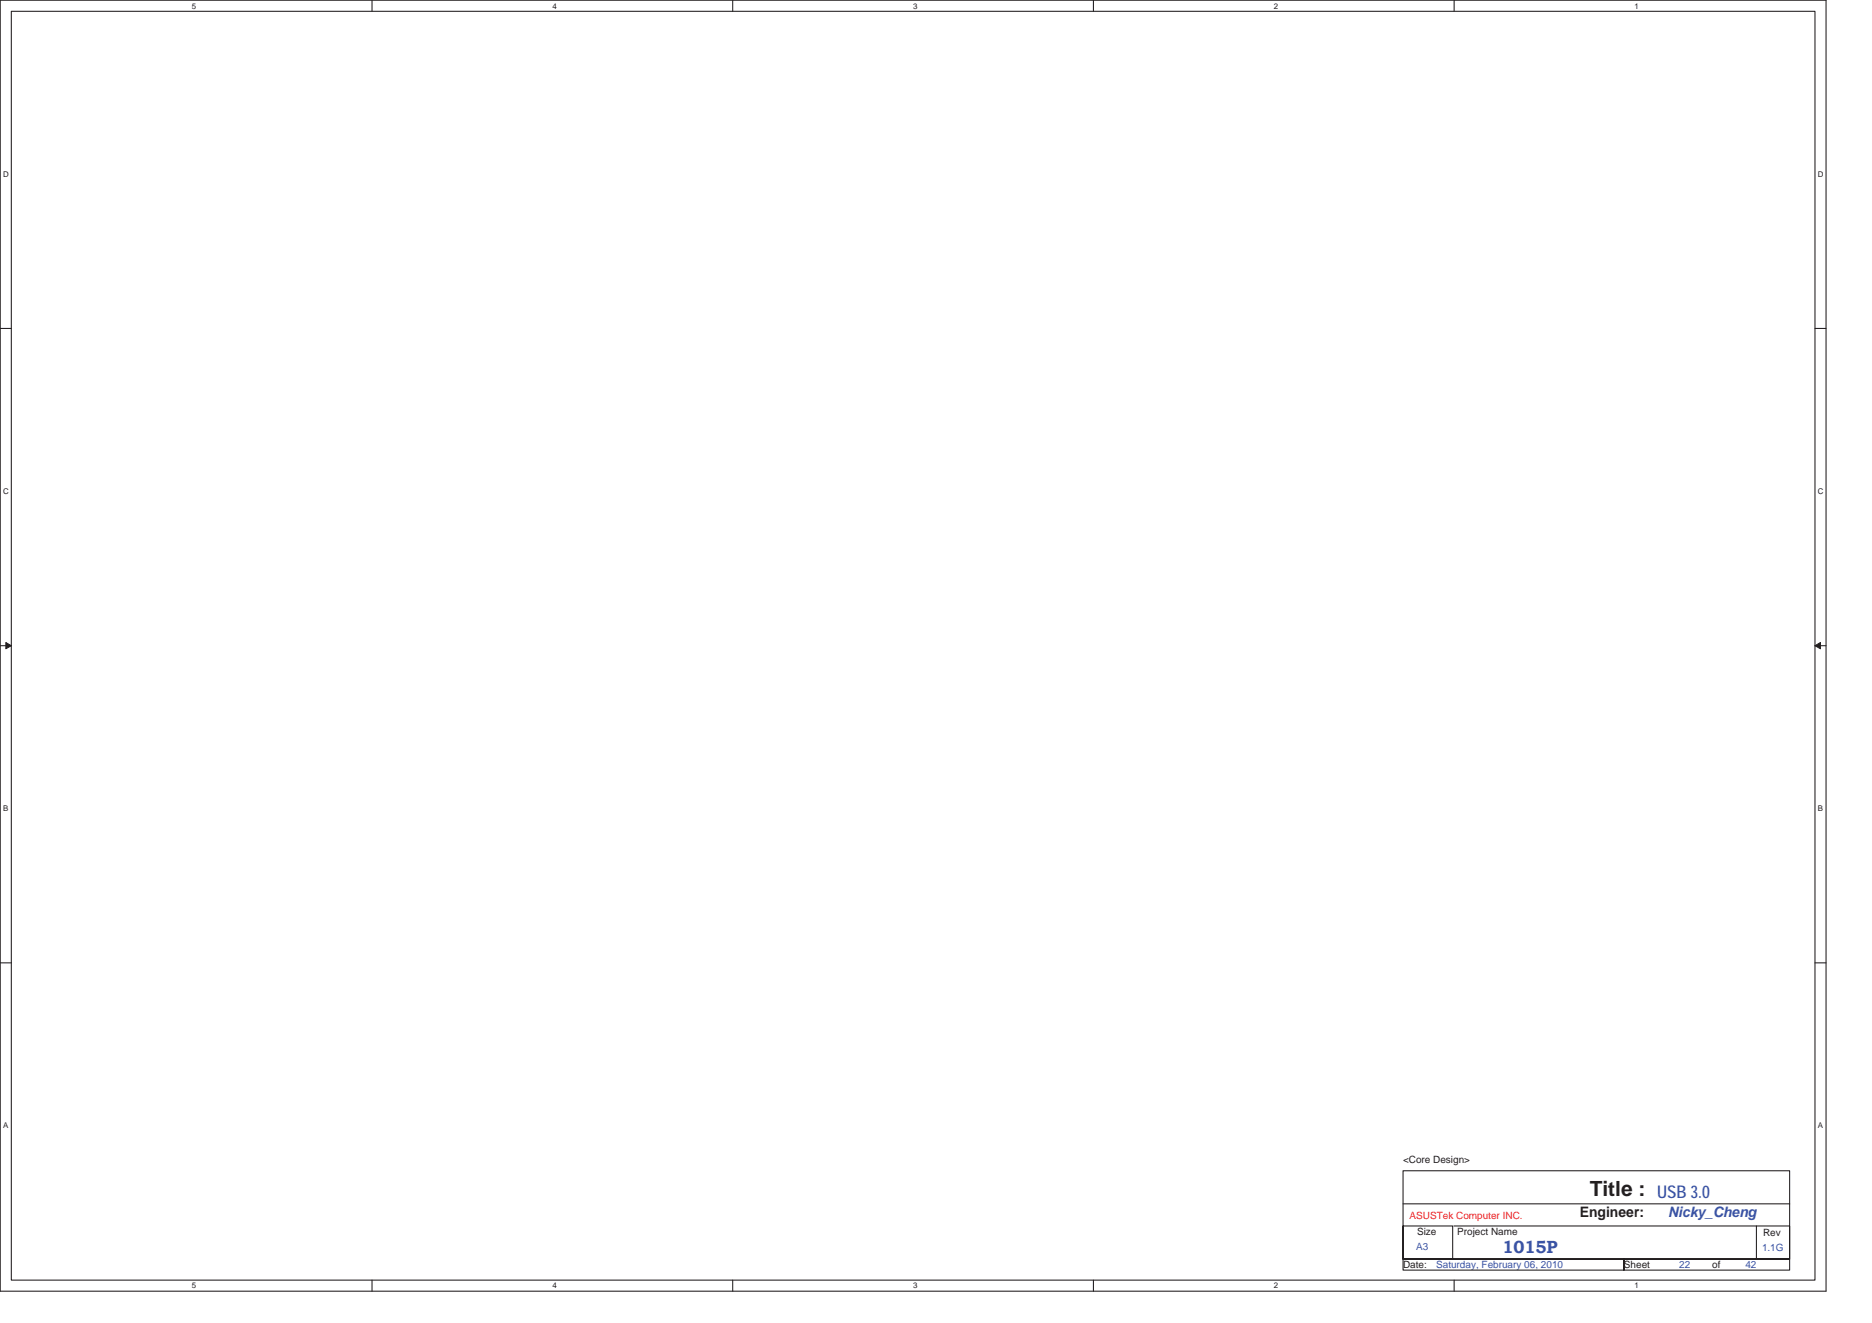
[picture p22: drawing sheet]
<svg xmlns="http://www.w3.org/2000/svg" width="297mm" height="210mm" viewBox="0 0 297 210" stroke-linecap="round" stroke-linejoin="round" font-family="sans-serif">
<defs><g id="words">
<text font-size="3.3" fill="#231f20" x="252.2" y="189.8">Title :</text>
<g font-size="2.8" fill="#3a53a4">
<text x="262.9" y="190.2">USB 3.0</text>
<text x="238.4" y="198.9">1015P</text>
</g>
<text font-size="2.3" fill="#231f20" x="250.7" y="193.2">Engineer:</text>
<text font-size="2.3" fill="#3a53a4" x="264.7" y="193.2">Nicky_Cheng</text>
<g font-size="1.6" fill="#231f20">
<text x="222.6" y="184.6">&lt;Core Design&gt;</text>
<text x="224.9" y="196">Size</text>
<text x="231.2" y="196">Project Name</text>
<text x="279.8" y="196.2">Rev</text>
<text x="222.6" y="201.2">Date:</text>
<text x="257.7" y="201.2">Sheet</text>
<text x="271.7" y="201.2">of</text>
</g>
<text font-size="1.6" fill="#ec2426" x="223.7" y="193.5">ASUSTek Computer INC.</text>
<g font-size="1.6" fill="#3a53a4">
<text x="224.7" y="198.5">A3</text>
<text x="227.9" y="201.3">Saturday, February 06, 2010</text>
<text x="266.4" y="201.3">22</text>
<text x="277" y="201.3">42</text>
<text x="279.6" y="198.6">1.1G</text>
</g>
<g font-size="1.3" fill="#231f20">
<text x="30.4" y="1.4">5</text>
<text x="87.6" y="1.4">4</text>
<text x="144.9" y="1.4">3</text>
<text x="202.1" y="1.4">2</text>
<text x="259.4" y="1.4">1</text>
<text x=".5" y="28.1">D</text>
<text x="288.4" y="28.1">D</text>
<text x=".5" y="78.4">C</text>
<text x="288.4" y="78.4">C</text>
<text x=".5" y="128.8">B</text>
<text x="288.4" y="128.8">B</text>
<text x=".5" y="179.1">A</text>
<text x="288.4" y="179.1">A</text>
<text x="30.4" y="204.5">5</text>
<text x="87.6" y="204.5">4</text>
<text x="144.9" y="204.5">3</text>
<text x="202.1" y="204.5">2</text>
<text x="259.4" y="204.5">1</text>
</g>
</g></defs>
<path d="M0 0h289.7v204.9h-289.7zM1.8 1.8h286.2v201.4h-286.2z" fill="none" stroke="#231f20" stroke-width=".17"/>
<g fill="#fff">
<path d="M30.4 .2h.7v1.4h-.7z"/>
<path d="M30.4 203.4h.7v1.4h-.7z"/>
</g>
<path d="M59 0v1.8M59 203.2v1.7" fill="none" stroke="#231f20" stroke-width=".17"/>
<g fill="#fff">
<path d="M87.6 .2h.7v1.4h-.7z"/>
<path d="M87.6 203.4h.7v1.4h-.7z"/>
</g>
<path d="M116.3 0v1.8M116.3 203.2v1.7" fill="none" stroke="#231f20" stroke-width=".17"/>
<g fill="#fff">
<path d="M144.9 .2h.7v1.4h-.7z"/>
<path d="M144.9 203.4h.7v1.4h-.7z"/>
</g>
<path d="M173.5 0v1.8M173.5 203.2v1.7" fill="none" stroke="#231f20" stroke-width=".17"/>
<g fill="#fff">
<path d="M202.1 .2h.7v1.4h-.7z"/>
<path d="M202.1 203.4h.7v1.4h-.7z"/>
</g>
<path d="M230.7 0v1.8M230.7 203.2v1.7" fill="none" stroke="#231f20" stroke-width=".17"/>
<g fill="#fff">
<path d="M259.4 .2h.6v1.4h-.6z"/>
<path d="M259.4 203.4h.6v1.4h-.6z"/>
<path d="M.5 27h.9v1.4h-.9z"/>
<path d="M288.4 27h.9v1.4h-.9z"/>
<path d="M.5 77.3h.9v1.4h-.9z"/>
<path d="M288.4 77.3h.9v1.4h-.9z"/>
</g>
<path d="M0 52.1h1.8M288 52.1h1.7" fill="none" stroke="#231f20" stroke-width=".17"/>
<g fill="#fff">
<path d="M.5 127.7h.8v1.3h-.8z"/>
<path d="M288.4 127.7h.9v1.3h-.9z"/>
</g>
<path d="M0 102.5h1.8M288 102.5h1.7" fill="none" stroke="#231f20" stroke-width=".17"/>
<path d="M.9 102l.9 .5-.9 .5z" fill="#231f20"/>
<path d="M.9 102l.9 .5-.9 .5z" fill="none" stroke="#231f20" stroke-width=".16"/>
<path d="M288 102.5l.9-.5v1z" fill="#231f20"/>
<path d="M288 102.5l.9-.5v1z" fill="none" stroke="#231f20" stroke-width=".16"/>
<g fill="#fff">
<path d="M.5 178h.8v1.4h-.8z"/>
<path d="M288.4 178h.9v1.4h-.9z"/>
</g>
<path d="M0 152.8h1.8M288 152.8h1.7M222.6 185.8h61.4v14h-61.4zM222.6 194.6h7.9v5.2h-7.9zM222.6 199.8h35.1v1.8h-35.1zM222.6 191.1h61.4M230.7 194.6h48M257.7 199.8h26.3v1.8h-26.3zM278.7 194.6h5.3v5.2h-5.3z" fill="none" stroke="#231f20" stroke-width=".17"/>
<use href="#words"/>
</svg>
